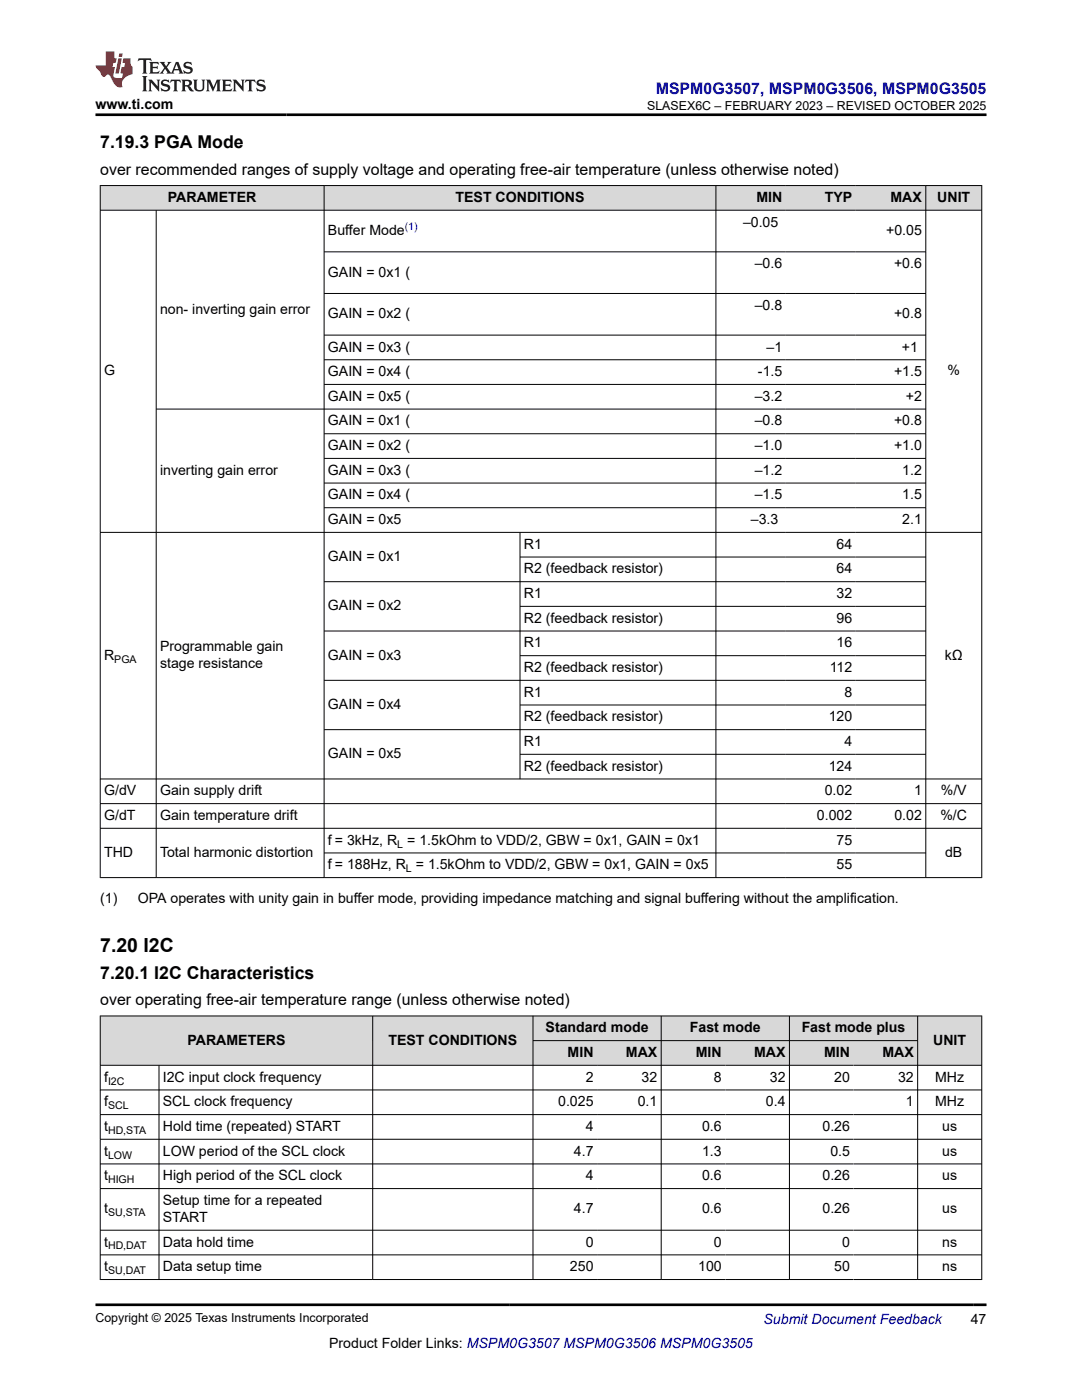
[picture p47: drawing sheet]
<svg xmlns="http://www.w3.org/2000/svg" width="216mm" height="279mm" viewBox="0 0 216 279" stroke-linecap="round" stroke-linejoin="round" font-family="sans-serif">
<defs><g id="words">
<text font-size="3.9" x="20" y="189.9">7.20 I2C</text>
<g font-size="3.5">
<text x="20" y="29.6">7.19.3 PGA Mode</text>
<text x="20" y="195.3">7.20.1 I2C Characteristics</text>
</g>
<text font-size="3.2" fill="#00f" x="130.9" y="18.7">MSPM0G3507, MSPM0G3506, MSPM0G3505</text>
<g font-size="3.2">
<text x="20" y="34.9">over recommended ranges of supply voltage and operating free-air temperature (unless otherwise noted)</text>
<text x="20" y="200.6">over operating free-air temperature range (unless otherwise noted)</text>
</g>
<g font-size="2.8">
<text x="19" y="21.8">www.ti.com</text>
<text x="33.5" y="40.3">PARAMETER</text>
<text x="90.9" y="40.3">TEST CONDITIONS</text>
<text x="150.9" y="40.3">MIN</text>
<text x="164.6" y="40.3">TYP</text>
<text x="177.7" y="40.3">MAX</text>
<text x="187" y="40.3">UNIT</text>
<text x="65.4" y="46.9">Buffer Mode</text>
<text x="148.3" y="45.2">–0.05</text>
<text x="176.8" y="46.9">+0.05</text>
<text x="150.6" y="53.5">–0.6</text>
<text x="178.4" y="53.5">+0.6</text>
<text x="65.4" y="55.2">GAIN = 0x1 (</text>
<text x="31.9" y="62.6">non- inverting gain error</text>
<text x="65.4" y="63.5">GAIN = 0x2 (</text>
<text x="150.6" y="61.8">–0.8</text>
<text x="178.4" y="63.5">+0.8</text>
<text x="65.4" y="70.2">GAIN = 0x3 (</text>
<text x="153" y="70.2">–1</text>
<text x="180" y="70.2">+1</text>
<text x="20.8" y="74.9">G</text>
<text x="65.4" y="75.1">GAIN = 0x4 (</text>
<text x="151.2" y="75.1">-1.5</text>
<text x="178.4" y="75.1">+1.5</text>
<text x="189.1" y="74.9">%</text>
<text x="65.4" y="80">GAIN = 0x5 (</text>
<text x="150.6" y="80">–3.2</text>
<text x="180.7" y="80">+2</text>
<text x="65.4" y="84.9">GAIN = 0x1 (</text>
<text x="65.4" y="89.8">GAIN = 0x2 (</text>
<text x="150.6" y="84.9">–0.8</text>
<text x="150.6" y="89.8">–1.0</text>
<text x="178.4" y="84.9">+0.8</text>
<text x="178.4" y="89.8">+1.0</text>
<text x="31.9" y="94.8">inverting gain error</text>
<text x="65.4" y="94.8">GAIN = 0x3 (</text>
<text x="150.6" y="94.8">–1.2</text>
<text x="180" y="94.8">1.2</text>
<text x="65.4" y="99.7">GAIN = 0x4 (</text>
<text x="150.6" y="99.7">–1.5</text>
<text x="180" y="99.7">1.5</text>
<text x="65.4" y="104.6">GAIN = 0x5</text>
<text x="149.8" y="104.6">–3.3</text>
<text x="180" y="104.6">2.1</text>
<text x="65.4" y="112">GAIN = 0x1</text>
<text x="104.5" y="109.5">R1</text>
<text x="166.9" y="109.5">64</text>
<text x="104.5" y="114.4">R2 (feedback resistor)</text>
<text x="104.5" y="119.4">R1</text>
<text x="166.9" y="114.4">64</text>
<text x="166.9" y="119.4">32</text>
<text x="65.4" y="121.8">GAIN = 0x2</text>
<text x="104.5" y="124.3">R2 (feedback resistor)</text>
<text x="166.9" y="124.3">96</text>
<text x="20.8" y="131.7">R</text>
<text x="31.9" y="130">Programmable gain</text>
<text x="65.4" y="131.7">GAIN = 0x3</text>
<text x="104.5" y="129.2">R1</text>
<text x="166.9" y="129.2">16</text>
<text x="188.5" y="131.7">kΩ</text>
<text x="31.9" y="133.4">stage resistance</text>
<text x="104.5" y="134.1">R2 (feedback resistor)</text>
<text x="165.6" y="134.1">112</text>
<text x="65.4" y="141.5">GAIN = 0x4</text>
<text x="104.5" y="139">R1</text>
<text x="104.5" y="144">R2 (feedback resistor)</text>
<text x="165.4" y="144">120</text>
<text x="168.5" y="139">8</text>
<text x="104.5" y="148.9">R1</text>
<text x="168.5" y="148.9">4</text>
<text x="65.4" y="151.4">GAIN = 0x5</text>
<text x="104.5" y="153.8">R2 (feedback resistor)</text>
<text x="165.4" y="153.8">124</text>
<text x="20.8" y="158.7">G/dV</text>
<text x="31.9" y="158.7">Gain supply drift</text>
<text x="164.6" y="158.7">0.02</text>
<text x="182.4" y="158.7">1</text>
<text x="187.7" y="158.7">%/V</text>
<text x="20.8" y="163.7">G/dT</text>
<text x="31.9" y="163.7">Gain temperature drift</text>
<text x="163" y="163.7">0.002</text>
<text x="178.5" y="163.7">0.02</text>
<text x="187.6" y="163.7">%/C</text>
<text x="20.8" y="171">THD</text>
<text x="31.9" y="171">Total harmonic distortion</text>
<text x="65.4" y="168.6">f = 3kHz, R = 1.5kOhm to VDD/2, GBW = 0x1, GAIN = 0x1</text>
<text x="65.4" y="173.5">f = 188Hz, R = 1.5kOhm to VDD/2, GBW = 0x1, GAIN = 0x5</text>
<text x="166.9" y="168.6">75</text>
<text x="166.9" y="173.5">55</text>
<text x="188.6" y="171">dB</text>
<text x="20" y="180.3">(1)</text>
<text x="27.5" y="180.3">OPA operates with unity gain in buffer mode, providing impedance matching and signal buffering without the amplification.</text>
<text x="37.4" y="208.5">PARAMETERS</text>
<text x="77.5" y="208.5">TEST CONDITIONS</text>
<text x="108.9" y="206">Standard mode</text>
<text x="137.7" y="206">Fast mode</text>
<text x="160" y="206">Fast mode plus</text>
<text x="186.2" y="208.5">UNIT</text>
<text x="20.8" y="215.9">f</text>
<text x="32.5" y="215.9">I2C input clock frequency</text>
<text x="113.3" y="211">MIN</text>
<text x="116.9" y="215.9">2</text>
<text x="124.9" y="211">MAX</text>
<text x="128" y="215.9">32</text>
<text x="138.9" y="211">MIN</text>
<text x="142.5" y="215.9">8</text>
<text x="150.5" y="211">MAX</text>
<text x="153.6" y="215.9">32</text>
<text x="164.4" y="211">MIN</text>
<text x="166.5" y="215.9">20</text>
<text x="176.1" y="211">MAX</text>
<text x="179.2" y="215.9">32</text>
<text x="186.6" y="215.9">MHz</text>
<text x="20.8" y="220.8">f</text>
<text x="32.5" y="220.8">SCL clock frequency</text>
<text x="111.4" y="220.8">0.025</text>
<text x="127.2" y="220.8">0.1</text>
<text x="152.8" y="220.8">0.4</text>
<text x="180.8" y="220.8">1</text>
<text x="186.6" y="220.8">MHz</text>
<text x="20.8" y="225.7">t</text>
<text x="32.5" y="225.7">Hold time (repeated) START</text>
<text x="116.9" y="225.7">4</text>
<text x="140.1" y="225.7">0.6</text>
<text x="164.1" y="225.7">0.26</text>
<text x="188" y="225.7">us</text>
<text x="20.8" y="230.6">t</text>
<text x="32.5" y="230.6">LOW period of the SCL clock</text>
<text x="114.5" y="230.6">4.7</text>
<text x="140.1" y="230.6">1.3</text>
<text x="165.7" y="230.6">0.5</text>
<text x="188" y="230.6">us</text>
<text x="20.8" y="235.6">t</text>
<text x="32.5" y="235.6">High period of the SCL clock</text>
<text x="116.9" y="235.6">4</text>
<text x="140.1" y="235.6">0.6</text>
<text x="164.1" y="235.6">0.26</text>
<text x="188" y="235.6">us</text>
<text x="20.8" y="242.2">t</text>
<text x="32.5" y="240.5">Setup time for a repeated</text>
<text x="32.5" y="243.9">START</text>
<text x="114.5" y="242.2">4.7</text>
<text x="140.1" y="242.2">0.6</text>
<text x="164.1" y="242.2">0.26</text>
<text x="188" y="242.2">us</text>
<text x="20.8" y="248.8">t</text>
<text x="32.5" y="248.8">Data hold time</text>
<text x="116.9" y="248.8">0</text>
<text x="142.5" y="248.8">0</text>
<text x="168" y="248.8">0</text>
<text x="188" y="248.8">ns</text>
<text x="20.8" y="253.7">t</text>
<text x="32.5" y="253.7">Data setup time</text>
<text x="113.7" y="253.7">250</text>
<text x="139.3" y="253.7">100</text>
<text x="166.5" y="253.7">50</text>
<text x="188" y="253.7">ns</text>
<text x="65.7" y="269">Product Folder Links: MSPM0G3507 MSPM0G3506 MSPM0G3505</text>
<text x="193.7" y="264.2">47</text>
</g>
<text font-size="2.8" fill="#00f" x="152.4" y="264.2">Submit Document Feedback</text>
<g font-size="2.5">
<text x="129.1" y="21.9">SLASEX6C – FEBRUARY 2023 – REVISED OCTOBER 2025</text>
<text x="19" y="263.9">Copyright © 2025 Texas Instruments Incorporated</text>
</g>
<text font-size="2.1" fill="#00f" x="80.8" y="46">(1)</text>
<g font-size="2.1">
<text x="22.8" y="132.2">PGA</text>
<text x="79.3" y="169.1">L</text>
<text x="81" y="174.1">L</text>
<text x="21.6" y="216.4">I2C</text>
<text x="21.6" y="221.4">SCL</text>
<text x="21.6" y="226.3">HD,STA</text>
<text x="21.6" y="231.2">LOW</text>
<text x="21.6" y="236.1">HIGH</text>
<text x="21.6" y="242.7">SU,STA</text>
<text x="21.6" y="249.4">HD,DAT</text>
<text x="21.6" y="254.3">SU,DAT</text>
</g>
</g></defs>
<g fill="#d8d8d8">
<path d="M20 37h175.9v5h-175.9z" fill-rule="evenodd"/>
<path d="M20.1 37.1h44.5v4.8h-44.5z" fill-rule="evenodd"/>
<path d="M64.7 37.1h78.1v4.8h-78.1z" fill-rule="evenodd"/>
<path d="M142.9 37.1h13.9v4.8h-13.9z" fill-rule="evenodd"/>
<path d="M156.8 37.1h14v4.8h-14z" fill-rule="evenodd"/>
<path d="M170.8 37.1h13.9v4.8h-13.9z" fill-rule="evenodd"/>
<path d="M184.8 37.1h11v4.8h-11z" fill-rule="evenodd"/>
</g>
<g fill="none" stroke="#000" stroke-width=".2">
<path d="M19.9 37h176.1M20 37v138.2M64.7 37v138.2M142.9 37v138.2M184.7 37v138.2M195.9 37v138.2M19.9 42h176.1M31.2 42v133.2M64.7 50.3h120.1M64.7 58.6h120.1M64.7 66.9h120.1M64.7 71.8h120.1"/>
<path d="M64.7 76.7h120.1M64.7 86.6h120.1M64.7 91.5h120.1M64.7 96.4h120.1M184.8 81.6h-153.6M19.9 106.2h176.1M64.7 101.3h120.1M64.7 116.1h120.1M103.8 106.2v49.3M103.8 111.2h81M103.8 121h81M103.8 130.9h81"/>
<path d="M184.8 125.9h-120.1M184.8 135.8h-120.1M19.9 155.5h176.1M64.7 145.6h120.1M103.8 140.7h81M103.8 150.5h81M19.9 160.4h176.1M19.9 165.3h176.1M19.9 175.1h176.1M64.7 170.2h120.1"/>
</g>
<g fill="#d8d8d8">
<path d="M20 202.8h175.9v4.9h-175.9z" fill-rule="evenodd"/>
<path d="M20.1 202.8h54.2v9.7h-54.2z" fill-rule="evenodd"/>
<path d="M74.4 202.8h31.9v9.7h-31.9z" fill-rule="evenodd"/>
<path d="M106.4 202.8h25.5v4.8h-25.5z" fill-rule="evenodd"/>
<path d="M132 202.8h25.5v4.8h-25.5z" fill-rule="evenodd"/>
<path d="M157.6 202.8h25.4v4.8h-25.4z" fill-rule="evenodd"/>
<path d="M183.2 202.8h12.6v9.7h-12.6z" fill-rule="evenodd"/>
<path d="M106.4 207.7h12.7v4.8h-12.7z" fill-rule="evenodd"/>
<path d="M119.1 207.7h12.8v4.8h-12.8z" fill-rule="evenodd"/>
<path d="M132 207.7h12.7v4.8h-12.7z" fill-rule="evenodd"/>
<path d="M144.7 207.7h12.8v4.8h-12.8z" fill-rule="evenodd"/>
<path d="M157.6 207.7h12.7v4.8h-12.7z" fill-rule="evenodd"/>
<path d="M170.3 207.7h12.7v4.8h-12.7z" fill-rule="evenodd"/>
</g>
<g fill="none" stroke="#000" stroke-width=".2">
<path d="M19.9 202.8h176.1M19.9 212.6h176.1M19.9 217.5h176.1M20 202.7v52.7M31.7 212.6v42.8M74.4 202.7v52.7M106.4 202.7v52.7M106.4 207.7h76.8M131.9 202.7v52.7M157.5 202.7v52.7M183.1 202.7v52.7M195.9 202.7v52.7"/>
<path d="M19.9 222.4h176.1M19.9 227.4h176.1M19.9 232.3h176.1M19.9 237.2h176.1M19.9 245.5h176.1M19.9 250.4h176.1M19.9 255.4h176.1"/>
</g>
<path d="M27.7 11.6l-.2 .6 .5-.2h.6v.1v2.2l-.2 .4h1l-.2-.4v-2.2v-.1h.5l.5 .2-.1-.6zM29.8 12.4l.2 .3v1.6l-.2 .4h1.9l.1-.6a1.08 1.08 0 0 1-1.3 .2v-.7h.6l.4 .2v-.7l-.4 .2h-.6v-.5l.2-.2a1 1 0 0 1 1 .3l-.1-.5zM31.8 12.4l1 1.1-1 1.2h.9l-.2-.2 .4-.8 .5 .8-.2 .2h1.6l-.2-.2 .1-.5h1l.1 .5-.1 .2h.9l-.2-.4-.8-1.9h-.5l-1 2.1-.8-1.1 .9-1h-.8l.2 .2-.5 .6-.3-.6 .1-.2zM35.2 12.8l.4 1h-.8zM36.8 12.5a.65 .65 0 0 0-.2 .7 .65 .65 0 0 0 .6 .5l.7 .1 .1 .3a.79 .79 0 0 1-.7 .4 .79 .79 0 0 1-.7-.5l.1 .7 .2-.1a.93 .93 0 0 0 1.1 0 .93 .93 0 0 0 .4-.9 1.46 1.46 0 0 0-1.2-.6l-.1-.3a1.09 1.09 0 0 1 1.2 .2l-.2-.6-.1 .1-.6-.2zM28.4 15.2l.2 .4v2.2l-.2 .4h1l-.2-.4v-2.2l.2-.4zM29.6 15.9l.2 .4v1.5l-.2 .4h.8l-.3-.4v-1.3l1.7 1.8v-2l.2-.4h-.8l.2 .2 .1 1.1-1.2-1.3zM32.3 16a.65 .65 0 0 0-.2 .8 .65 .65 0 0 0 .7 .4l.6 .2 .1 .2a.79 .79 0 0 1-.7 .4 .79 .79 0 0 1-.7-.5l.1 .7 .2-.1a.93 .93 0 0 0 1.1 .1 .93 .93 0 0 0 .4-1 1.46 1.46 0 0 0-1.2-.5l-.1-.4a1.09 1.09 0 0 1 1.2 .2l-.2-.6-.1 .1-.6-.1zM34.1 15.9l-.1 .6a.63 .63 0 0 1 .7-.3l.1 1.6-.3 .4h1l-.2-.4v-1.6a.66 .66 0 0 1 .8 .3l-.1-.6zM36.2 15.9l.2 .4v1.5l-.2 .4h.9l-.2-.2v-.7h.5l.1 .2a.79 .79 0 0 0 1.2 .6l-1-.9a.61 .61 0 0 0 .6-.6 .61 .61 0 0 0-.5-.7zM36.9 16.2h.2a.47 .47 0 0 1 .5 .1 .47 .47 0 0 1 .1 .5l-.2 .1-.6 .1zM38.5 15.9l.2 .2a2.27 2.27 0 0 0 .4 2 1.04 1.04 0 0 0 1.7-.7v-1.3l.2-.2h-.8l.2 .4v1.1a.6 .6 0 0 1-.6 .6 .6 .6 0 0 1-.6-.6v-1.1l.3-.4zM41.1 15.9l.2 .4v1.5l-.2 .4h.7l-.2-.4v-1.4l.9 1.9 .8-1.9v1.4l-.2 .4h1l-.3-.4v-1.5l.3-.4h-.8l-.7 1.5-.7-1.5zM44.3 15.9l.2 .4v1.5l-.2 .4h1.9l.1-.6a1.09 1.09 0 0 1-1.3 .2v-.7h.6l.4 .2v-.6l-.4 .2h-.6v-.6l.2-.1a1.01 1.01 0 0 1 1 .3l-.1-.6zM46.4 15.9l.3 .4v1.5l-.3 .4h.8l-.2-.4v-1.3l1.6 1.8v-2l.2-.4h-.7l.2 .2v1.1l-1.2-1.3zM49 15.9l-.1 .6a.63 .63 0 0 1 .8-.3v1.6l-.3 .4h1l-.2-.4v-1.6a.66 .66 0 0 1 .8 .3l-.1-.6zM51.4 16a.65 .65 0 0 0-.2 .8 .65 .65 0 0 0 .6 .4l.6 .2 .2 .2a.79 .79 0 0 1-.8 .4 .79 .79 0 0 1-.6-.5l.1 .7 .2-.1a.93 .93 0 0 0 1 .1 .93 .93 0 0 0 .5-1 1.46 1.46 0 0 0-1.3-.5l-.1-.4a1.09 1.09 0 0 1 1.3 .2l-.2-.6-.2 .1-.5-.1z" fill="#231f20"/>
<path d="M21.1 10.3v2.7h-2.1l.1 .4 .9 1a.95 .95 0 0 0 .9 .9 .59 .59 0 0 1 .6-.4 .59 .59 0 0 1 .5 .3l.4 .8a1.59 1.59 0 0 0 2.1 1.4 1.61 1.61 0 0 1 1-2.3l1-.3-.1-1.5a1.59 1.59 0 0 1-.4-1.7h-1.4l-.2 .9h.5l-.1 .9h-.5l-.2 .9v.3l.4 .1-.2 .9h-.6a.73 .73 0 0 1-1.1-.7l.3-1.5h-.5l.2-.9h.5l.2-.9h-.5v-1.3zM23.6 11.6l-.6 3.1h.7l.6-3.1zM23.8 10.7l-.1 .6h.7l.1-.6z" fill="#ed1c24"/>
<path d="M19 22.9h177.8M19 260.4h177.8" fill="none" stroke="#000" stroke-width=".53"/>
<use href="#words"/>
</svg>
